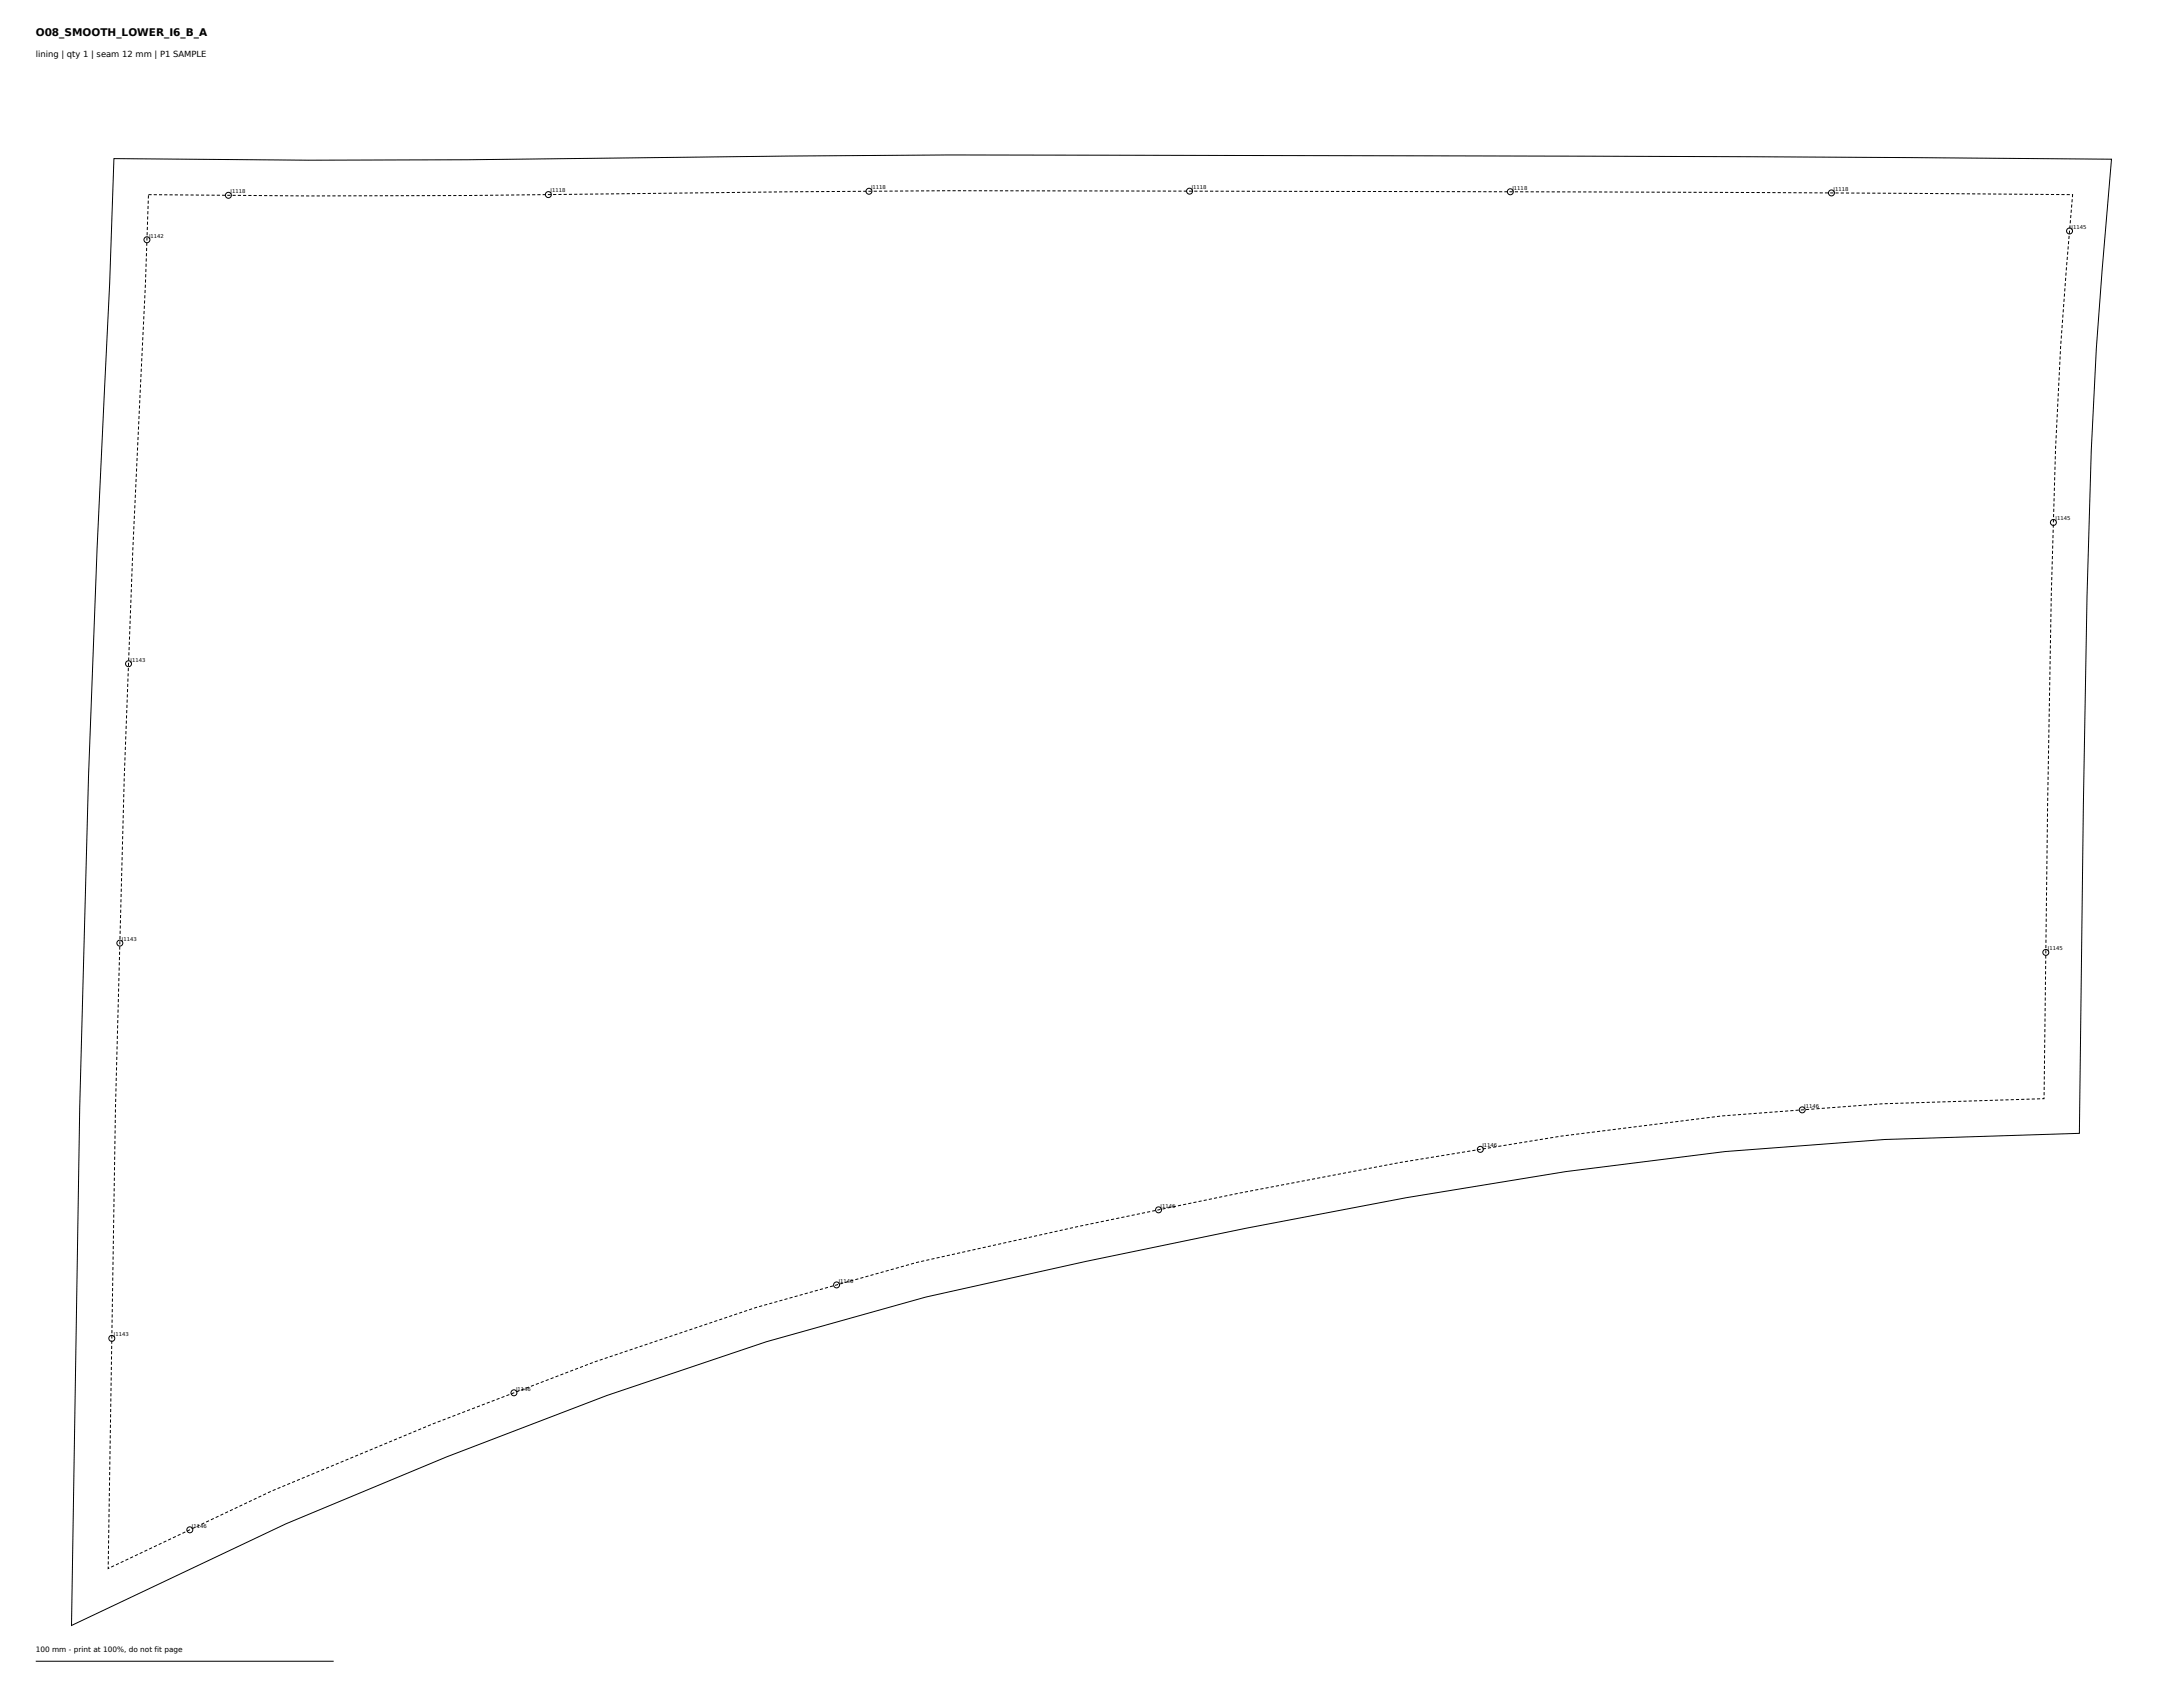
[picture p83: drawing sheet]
<svg xmlns="http://www.w3.org/2000/svg" width="733mm" height="569mm" viewBox="0 0 733 569" stroke-linecap="round" stroke-linejoin="round" font-family="sans-serif">
<defs><g id="words">
<text font-size="3.5" x="12" y="12">O08_SMOOTH_LOWER_I6_B_A</text>
<text font-size="2.8" x="12" y="19">lining | qty 1 | seam 12 mm | P1 SAMPLE</text>
<text font-size="2.5" x="12" y="554.5">100 mm - print at 100%, do not fit page</text>
<g font-size="1.8">
<text x="77.4" y="64.8">J1118</text>
<text x="184.8" y="64.6">J1118</text>
<text x="292.3" y="63.5">J1118</text>
<text x="400" y="63.4">J1118</text>
<text x="507.6" y="63.6">J1118</text>
<text x="615.4" y="64">J1118</text>
<text x="695.3" y="76.8">J1145</text>
<text x="50" y="79.7">J1142</text>
<text x="689.9" y="174.6">J1145</text>
<text x="43.8" y="222">J1143</text>
<text x="40.9" y="315.8">J1143</text>
<text x="687.3" y="318.9">J1145</text>
<text x="605.6" y="371.7">J1146</text>
<text x="497.5" y="385">J1146</text>
<text x="389.6" y="405.3">J1146</text>
<text x="281.5" y="430.5">J1146</text>
<text x="38.2" y="448.4">J1143</text>
<text x="173.2" y="466.7">J1146</text>
<text x="64.4" y="512.7">J1146</text>
</g>
</g></defs>
<g fill="none" stroke="#000" stroke-width=".34">
<path d="M38.2 53.2l65.3 .6 53.6-.2 107.5-1.2 53.9-.4 269.3 .6 120.9 .8a1734.5 1734.5 0 0 0-8.2 146.8l-1.3 70.5-1.3 109.6-65.3 2.1-53.6 4-53.4 6.7-53.7 8.8-53.7 10.3-53.8 11.1-53.6 11.9-53.5 15-53.7 18.1-53.7 20.6-53.9 22.4-72 34.2 2.8-173.9 2.9-110.9 2.9-76.8 4.2-88.8zM12 557.5h100"/>
<circle cx="76.7" cy="65.5" r="1"/>
<circle cx="184" cy="65.3" r="1"/>
<circle cx="291.6" cy="64.2" r="1"/>
<circle cx="399.3" cy="64.1" r="1"/>
<circle cx="506.9" cy="64.4" r="1"/>
<circle cx="614.7" cy="64.7" r="1"/>
<circle cx="694.6" cy="77.5" r="1"/>
<circle cx="49.3" cy="80.5" r="1"/>
<circle cx="689.2" cy="175.3" r="1"/>
<circle cx="43.1" cy="222.7" r="1"/>
<circle cx="40.2" cy="316.5" r="1"/>
<circle cx="686.6" cy="319.6" r="1"/>
<circle cx="604.9" cy="372.4" r="1"/>
<circle cx="496.8" cy="385.7" r="1"/>
<circle cx="388.8" cy="406" r="1"/>
<circle cx="280.8" cy="431.2" r="1"/>
<circle cx="37.5" cy="449.1" r="1"/>
<circle cx="172.5" cy="467.4" r="1"/>
<circle cx="63.7" cy="513.4" r="1"/>
</g>
<path d="M49.8 65.3l53.7 .5 53.7-.2 107.5-1.2 53.9-.4 269.1 .6 107.9 .7a1634.9 1634.9 0 0 0-7.1 134.6l-1.3 70.6-1.2 98.2-54.1 1.7-54.1 4.1-54 6.8-54 8.8-54 10.3-54 11.2-54 12-54.1 15.2-54.1 18.2-54.2 20.8-54.3 22.6-54.8 25.9 2.5-154.4 2.9-110.8 2.9-76.7 4.2-88.8z" fill="none" stroke="#000" stroke-width=".34" stroke-dasharray="1.1 .7" stroke-linecap="butt"/>
<use href="#words"/>
</svg>
